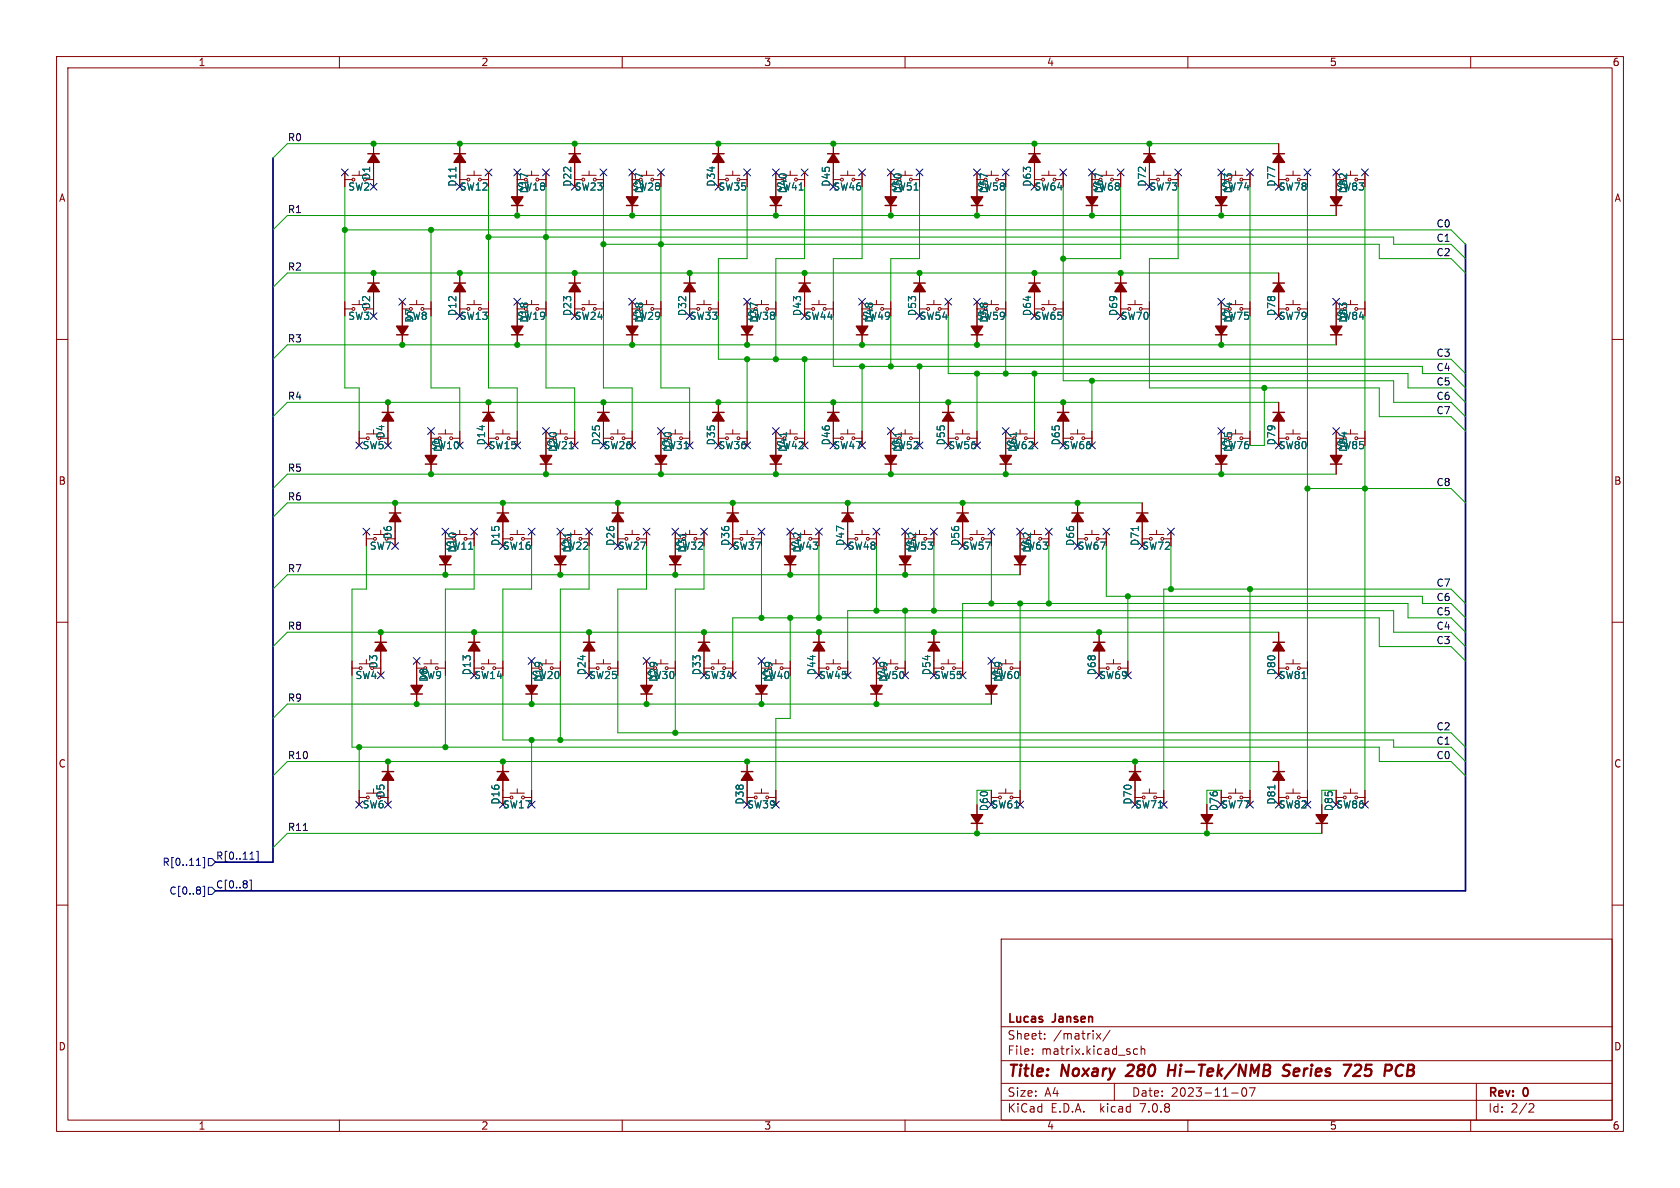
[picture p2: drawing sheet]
<svg xmlns="http://www.w3.org/2000/svg" width="297mm" height="210mm" viewBox="0 0 297 210" stroke-linecap="round" stroke-linejoin="round" font-family="sans-serif">
<defs><g id="words">
<g font-size="2.8" fill="#840000">
<text x="178" y="190.9">Title:</text>
<text x="187.7" y="190.9">Noxary</text>
<text x="200.1" y="190.9">280</text>
<text x="208.1" y="190.9">Hi-Tek/NMB</text>
<text x="229.3" y="190.9">Series</text>
<text x="240.8" y="190.9">725</text>
<text x="248.8" y="190.9">PCB</text>
</g>
<g font-size="2.1" fill="#840000">
<text x="178" y="184">Sheet:</text>
<text x="178" y="181.2">Lucas</text>
<text x="186.2" y="181.2">Jansen</text>
<text x="186.2" y="184">/matrix/</text>
<text x="178" y="186.7">File:</text>
<text x="184.1" y="186.7">matrix.kicad_sch</text>
<text x="178" y="196.9">KiCad</text>
<text x="178" y="194.1">Size:</text>
<text x="184.7" y="194.1">A4</text>
<text x="185.7" y="196.9">E.D.A.</text>
<text x="194.6" y="196.9">kicad</text>
<text x="200" y="194.1">Date:</text>
<text x="201.8" y="196.9">7.0.8</text>
<text x="207" y="194.1">2023-11-07</text>
<text x="263" y="194.3">Rev:</text>
<text x="263" y="196.9">Id:</text>
<text x="267.1" y="196.9">2/2</text>
<text x="269.4" y="194.3">0</text>
</g>
<g font-size="1.8" fill="#840000">
<text x="35" y="11.9">1</text>
<text x="85" y="11.9">2</text>
<text x="135" y="11.9">3</text>
<text x="185" y="11.9">4</text>
<text x="235" y="11.9">5</text>
<text x="285" y="11.9">6</text>
<text x="10.3" y="35.9">A</text>
<text x="101.2" y="33.1" transform="rotate(-90 101.2 33.1)">D22</text>
<text x="126.6" y="33.1" transform="rotate(-90 126.6 33.1)">D34</text>
<text x="202.8" y="33.1" transform="rotate(-90 202.8 33.1)">D72</text>
<text x="285.3" y="35.9">A</text>
<text x="80.9" y="56" transform="rotate(-90 80.9 56)">D12</text>
<text x="121.5" y="56" transform="rotate(-90 121.5 56)">D32</text>
<text x="182.5" y="56" transform="rotate(-90 182.5 56)">D64</text>
<text x="68.2" y="77.6" transform="rotate(-90 68.2 77.6)">D4</text>
<text x="106.3" y="78.8" transform="rotate(-90 106.3 78.8)">D25</text>
<text x="146.9" y="78.8" transform="rotate(-90 146.9 78.8)">D46</text>
<text x="167.2" y="78.8" transform="rotate(-90 167.2 78.8)">D55</text>
<text x="187.6" y="78.8" transform="rotate(-90 187.6 78.8)">D65</text>
<text x="225.7" y="78.8" transform="rotate(-90 225.7 78.8)">D79</text>
<text x="10.3" y="85.9">B</text>
<text x="285.3" y="85.9">B</text>
<text x="88.5" y="96.6" transform="rotate(-90 88.5 96.6)">D15</text>
<text x="108.8" y="96.6" transform="rotate(-90 108.8 96.6)">D26</text>
<text x="129.1" y="96.6" transform="rotate(-90 129.1 96.6)">D36</text>
<text x="144.4" y="119.5" transform="rotate(-90 144.4 119.5)">D44</text>
<text x="164.7" y="119.5" transform="rotate(-90 164.7 119.5)">D54</text>
<text x="193.9" y="119.5" transform="rotate(-90 193.9 119.5)">D68</text>
<text x="225.7" y="119.5" transform="rotate(-90 225.7 119.5)">D80</text>
<text x="10.3" y="135.9">C</text>
<text x="285.3" y="135.9">C</text>
<text x="131.7" y="142.3" transform="rotate(-90 131.7 142.3)">D38</text>
<text x="174.9" y="143.5" transform="rotate(-90 174.9 143.5)">D60</text>
<text x="200.3" y="142.3" transform="rotate(-90 200.3 142.3)">D70</text>
<text x="215.5" y="143.5" transform="rotate(-90 215.5 143.5)">D76</text>
<text x="225.7" y="142.3" transform="rotate(-90 225.7 142.3)">D81</text>
<text x="10.3" y="185.9">D</text>
<text x="285.3" y="185.9">D</text>
<text x="35" y="199.9">1</text>
<text x="85" y="199.9">2</text>
<text x="135" y="199.9">3</text>
<text x="185" y="199.9">4</text>
<text x="235" y="199.9">5</text>
<text x="285" y="199.9">6</text>
</g>
<g font-size="1.8" fill="#0f0f0f">
<text x="50.8" y="25.1">R0</text>
<text x="50.8" y="37.8">R1</text>
<text x="253.9" y="40.3">C0</text>
<text x="50.8" y="47.9">R2</text>
<text x="253.9" y="42.8">C1</text>
<text x="253.9" y="45.4">C2</text>
<text x="50.8" y="60.6">R3</text>
<text x="253.9" y="65.7">C4</text>
<text x="253.9" y="63.2">C3</text>
<text x="50.8" y="70.8">R4</text>
<text x="253.9" y="68.2">C5</text>
<text x="253.9" y="70.8">C6</text>
<text x="253.9" y="73.3">C7</text>
<text x="50.8" y="83.5">R5</text>
<text x="50.8" y="88.6">R6</text>
<text x="253.9" y="86">C8</text>
<text x="50.8" y="101.3">R7</text>
<text x="253.9" y="103.8">C7</text>
<text x="253.9" y="106.3">C6</text>
<text x="50.8" y="111.4">R8</text>
<text x="253.9" y="111.4">C4</text>
<text x="253.9" y="114">C3</text>
<text x="253.9" y="108.9">C5</text>
<text x="50.8" y="124.1">R9</text>
<text x="253.9" y="131.7">C1</text>
<text x="253.9" y="129.2">C2</text>
<text x="50.8" y="134.3">R10</text>
<text x="253.9" y="134.3">C0</text>
<text x="50.8" y="147">R11</text>
</g>
<g font-size="1.8" fill="#006464">
<text x="61.5" y="33.9">SW2</text>
<text x="65.6" y="31.9" transform="rotate(-90 65.6 31.9)">D1</text>
<text x="80.9" y="33.1" transform="rotate(-90 80.9 33.1)">D11</text>
<text x="81.2" y="33.9">SW12</text>
<text x="91.3" y="33.9">SW18</text>
<text x="93.6" y="34.3" transform="rotate(-90 93.6 34.3)">D17</text>
<text x="101.5" y="33.9">SW23</text>
<text x="111.7" y="33.9">SW28</text>
<text x="113.9" y="34.3" transform="rotate(-90 113.9 34.3)">D27</text>
<text x="126.9" y="33.9">SW35</text>
<text x="137.1" y="33.9">SW41</text>
<text x="139.3" y="34.3" transform="rotate(-90 139.3 34.3)">D40</text>
<text x="146.9" y="33.1" transform="rotate(-90 146.9 33.1)">D45</text>
<text x="147.2" y="33.9">SW46</text>
<text x="157.4" y="33.9">SW51</text>
<text x="159.6" y="34.3" transform="rotate(-90 159.6 34.3)">D50</text>
<text x="172.6" y="33.9">SW58</text>
<text x="174.9" y="34.3" transform="rotate(-90 174.9 34.3)">D57</text>
<text x="182.5" y="33.1" transform="rotate(-90 182.5 33.1)">D63</text>
<text x="182.8" y="33.9">SW64</text>
<text x="192.9" y="33.9">SW68</text>
<text x="195.2" y="34.3" transform="rotate(-90 195.2 34.3)">D67</text>
<text x="203.1" y="33.9">SW73</text>
<text x="215.8" y="33.9">SW74</text>
<text x="218" y="34.3" transform="rotate(-90 218 34.3)">D73</text>
<text x="225.7" y="33.1" transform="rotate(-90 225.7 33.1)">D77</text>
<text x="226" y="33.9">SW78</text>
<text x="236.1" y="33.9">SW83</text>
<text x="238.4" y="34.3" transform="rotate(-90 238.4 34.3)">D82</text>
<text x="61.5" y="56.7">SW3</text>
<text x="65.6" y="54.8" transform="rotate(-90 65.6 54.8)">D2</text>
<text x="71.6" y="56.7">SW8</text>
<text x="73.3" y="57.1" transform="rotate(-90 73.3 57.1)">D7</text>
<text x="81.2" y="56.7">SW13</text>
<text x="91.3" y="56.7">SW19</text>
<text x="93.6" y="57.1" transform="rotate(-90 93.6 57.1)">D18</text>
<text x="101.2" y="56" transform="rotate(-90 101.2 56)">D23</text>
<text x="101.5" y="56.7">SW24</text>
<text x="111.7" y="56.7">SW29</text>
<text x="113.9" y="57.1" transform="rotate(-90 113.9 57.1)">D28</text>
<text x="121.8" y="56.7">SW33</text>
<text x="132" y="56.7">SW38</text>
<text x="134.2" y="57.1" transform="rotate(-90 134.2 57.1)">D37</text>
<text x="141.8" y="56" transform="rotate(-90 141.8 56)">D43</text>
<text x="142.1" y="56.7">SW44</text>
<text x="152.3" y="56.7">SW49</text>
<text x="154.5" y="57.1" transform="rotate(-90 154.5 57.1)">D48</text>
<text x="162.2" y="56" transform="rotate(-90 162.2 56)">D53</text>
<text x="162.5" y="56.7">SW54</text>
<text x="172.6" y="56.7">SW59</text>
<text x="174.9" y="57.1" transform="rotate(-90 174.9 57.1)">D58</text>
<text x="182.8" y="56.7">SW65</text>
<text x="197.7" y="56" transform="rotate(-90 197.7 56)">D69</text>
<text x="198" y="56.7">SW70</text>
<text x="215.8" y="56.7">SW75</text>
<text x="218" y="57.1" transform="rotate(-90 218 57.1)">D74</text>
<text x="225.7" y="56" transform="rotate(-90 225.7 56)">D78</text>
<text x="226" y="56.7">SW79</text>
<text x="236.1" y="56.7">SW84</text>
<text x="238.4" y="57.1" transform="rotate(-90 238.4 57.1)">D83</text>
<text x="64" y="79.6">SW5</text>
<text x="76.1" y="79.6">SW10</text>
<text x="78.3" y="80" transform="rotate(-90 78.3 80)">D9</text>
<text x="86" y="78.8" transform="rotate(-90 86 78.8)">D14</text>
<text x="86.3" y="79.6">SW15</text>
<text x="96.4" y="79.6">SW21</text>
<text x="98.7" y="80" transform="rotate(-90 98.7 80)">D20</text>
<text x="106.6" y="79.6">SW26</text>
<text x="116.7" y="79.6">SW31</text>
<text x="119" y="80" transform="rotate(-90 119 80)">D30</text>
<text x="126.6" y="78.8" transform="rotate(-90 126.6 78.8)">D35</text>
<text x="126.9" y="79.6">SW36</text>
<text x="137.1" y="79.6">SW42</text>
<text x="139.3" y="80" transform="rotate(-90 139.3 80)">D41</text>
<text x="147.2" y="79.6">SW47</text>
<text x="157.4" y="79.6">SW52</text>
<text x="159.6" y="80" transform="rotate(-90 159.6 80)">D51</text>
<text x="167.5" y="79.6">SW56</text>
<text x="177.7" y="79.6">SW62</text>
<text x="179.9" y="80" transform="rotate(-90 179.9 80)">D61</text>
<text x="187.9" y="79.6">SW66</text>
<text x="215.8" y="79.6">SW76</text>
<text x="218" y="80" transform="rotate(-90 218 80)">D75</text>
<text x="226" y="79.6">SW80</text>
<text x="236.1" y="79.6">SW85</text>
<text x="238.4" y="80" transform="rotate(-90 238.4 80)">D84</text>
<text x="69.4" y="95.4" transform="rotate(-90 69.4 95.4)">D6</text>
<text x="65.3" y="97.4">SW7</text>
<text x="78.6" y="97.4">SW11</text>
<text x="80.9" y="97.8" transform="rotate(-90 80.9 97.8)">D10</text>
<text x="88.8" y="97.4">SW16</text>
<text x="99" y="97.4">SW22</text>
<text x="101.2" y="97.8" transform="rotate(-90 101.2 97.8)">D21</text>
<text x="109.1" y="97.4">SW27</text>
<text x="119.3" y="97.4">SW32</text>
<text x="121.5" y="97.8" transform="rotate(-90 121.5 97.8)">D31</text>
<text x="129.4" y="97.4">SW37</text>
<text x="139.6" y="97.4">SW43</text>
<text x="141.8" y="97.8" transform="rotate(-90 141.8 97.8)">D42</text>
<text x="149.5" y="96.6" transform="rotate(-90 149.5 96.6)">D47</text>
<text x="149.8" y="97.4">SW48</text>
<text x="159.9" y="97.4">SW53</text>
<text x="162.2" y="97.8" transform="rotate(-90 162.2 97.8)">D52</text>
<text x="169.8" y="96.6" transform="rotate(-90 169.8 96.6)">D56</text>
<text x="170.1" y="97.4">SW57</text>
<text x="180.2" y="97.4">SW63</text>
<text x="182.5" y="97.8" transform="rotate(-90 182.5 97.8)">D62</text>
<text x="190.1" y="96.6" transform="rotate(-90 190.1 96.6)">D66</text>
<text x="190.4" y="97.4">SW67</text>
<text x="201.5" y="96.6" transform="rotate(-90 201.5 96.6)">D71</text>
<text x="201.8" y="97.4">SW72</text>
<text x="66.9" y="118.3" transform="rotate(-90 66.9 118.3)">D3</text>
<text x="83.4" y="119.5" transform="rotate(-90 83.4 119.5)">D13</text>
<text x="103.7" y="119.5" transform="rotate(-90 103.7 119.5)">D24</text>
<text x="124.1" y="119.5" transform="rotate(-90 124.1 119.5)">D33</text>
<text x="62.7" y="120.2">SW4</text>
<text x="74.2" y="120.2">SW9</text>
<text x="75.8" y="120.6" transform="rotate(-90 75.8 120.6)">D8</text>
<text x="83.7" y="120.2">SW14</text>
<text x="93.9" y="120.2">SW20</text>
<text x="96.1" y="120.6" transform="rotate(-90 96.1 120.6)">D19</text>
<text x="104" y="120.2">SW25</text>
<text x="114.2" y="120.2">SW30</text>
<text x="116.4" y="120.6" transform="rotate(-90 116.4 120.6)">D29</text>
<text x="124.4" y="120.2">SW34</text>
<text x="134.5" y="120.2">SW40</text>
<text x="136.8" y="120.6" transform="rotate(-90 136.8 120.6)">D39</text>
<text x="144.7" y="120.2">SW45</text>
<text x="154.8" y="120.2">SW50</text>
<text x="157.1" y="120.6" transform="rotate(-90 157.1 120.6)">D49</text>
<text x="165" y="120.2">SW55</text>
<text x="175.2" y="120.2">SW60</text>
<text x="177.4" y="120.6" transform="rotate(-90 177.4 120.6)">D59</text>
<text x="194.2" y="120.2">SW69</text>
<text x="226" y="120.2">SW81</text>
<text x="64" y="143.1">SW6</text>
<text x="68.2" y="141.1" transform="rotate(-90 68.2 141.1)">D5</text>
<text x="88.5" y="142.3" transform="rotate(-90 88.5 142.3)">D16</text>
<text x="88.8" y="143.1">SW17</text>
<text x="132" y="143.1">SW39</text>
<text x="175.2" y="143.1">SW61</text>
<text x="200.6" y="143.1">SW71</text>
<text x="215.8" y="143.1">SW77</text>
<text x="226" y="143.1">SW82</text>
<text x="235.8" y="143.5" transform="rotate(-90 235.8 143.5)">D85</text>
<text x="236.1" y="143.1">SW86</text>
</g>
<g font-size="1.8" fill="#000084">
<text x="28.6" y="153.3">R[0..11]</text>
<text x="38.1" y="152.1">R[0..11]</text>
<text x="29.8" y="158.3">C[0..8]</text>
<text x="38.1" y="157.1">C[0..8]</text>
</g>
</g></defs>
<g fill="none" stroke="#840000" stroke-width=".18">
<path d="M10 10h277v190h-277zM12 12h273v186h-273zM60 10v2M110 10v2M160 10v2M210 10v2M260 10v2M61 31.8h1.2M61 30.5v2.5M62.2 31h2.6M63.5 30.2v.8M66 25.4v5.1"/>
<path d="M66 31.8v1.2M81.3 31.8h1.2M81.3 25.4v5.1M82.5 31h2.6M83.8 30.2v.8M85.1 31.8h1.3M86.4 30.5v2.5M91.4 31.8h1.3M91.4 30.5v7.6M92.7 31h2.5M94 30.2v.8M95.2 31.8h1.3"/>
<path d="M96.5 30.5v2.5M101.6 31.8h1.3M101.6 25.4v5.1M102.9 31h2.5M104.1 30.2v.8M105.4 31.8h1.3M106.7 30.5v2.5M111.8 31.8h1.2M111.8 30.5v7.6M113 31h2.6M114.3 30.2v.8M115.6 31.8h1.2"/>
<path d="M116.8 30.5v2.5M127 31.8h1.3M127 25.4v5.1M128.3 31h2.5M129.5 30.2v.8M130.8 31.8h1.3M132.1 30.5v2.5M137.2 31.8h1.2M137.2 30.5v7.6M138.4 31h2.6M139.7 30.2v.8M141 31.8h1.2"/>
<path d="M142.2 30.5v2.5M147.3 31.8h1.3M147.3 25.4v5.1M148.6 31h2.5M149.9 30.2v.8M151.1 31.8h1.3M152.4 30.5v2.5M157.5 31.8h1.2M157.5 30.5v7.6M158.7 31h2.6M160 30.2v.8M161.3 31.8h1.3"/>
<path d="M162.6 30.5v2.5M172.7 31.8h1.3M172.7 30.5v7.6M174 31h2.5M175.3 30.2v.8M176.5 31.8h1.3M177.8 30.5v2.5M182.9 31.8h1.2M182.9 25.4v5.1M184.1 31h2.6M185.4 30.2v.8M186.7 31.8h1.3"/>
<path d="M188 30.5v2.5M193 31.8h1.3M193 30.5v7.6M194.3 31h2.5M195.6 30.2v.8M196.8 31.8h1.3M198.1 30.5v2.5M203.2 31.8h1.3M203.2 25.4v5.1M204.5 31h2.5M205.7 30.2v.8M207 31.8h1.3"/>
<path d="M208.3 30.5v2.5M215.9 31.8h1.3M215.9 30.5v7.6M217.2 31h2.5M218.4 30.2v.8M219.7 31.8h1.3M221 30.5v2.5M226.1 31.8h1.2M226.1 25.4v5.1M227.3 31h2.6M228.6 30.2v.8M229.9 31.8h1.2"/>
<path d="M231.1 30.5v2.5M236.2 31.8h1.3M236.2 30.5v7.6M237.5 31h2.5M238.8 30.2v.8M240 31.8h1.3M241.3 30.5v2.5M10 60h2M61 54.6h1.2M61 53.3v2.6M62.2 53.8h2.6M63.5 53.1v.7"/>
<path d="M66 48.3v5M66 54.6v1.3M71.1 54.6h1.3M71.1 53.3v7.7M72.4 53.8h2.5M73.7 53.1v.7M74.9 54.6h1.3M76.2 53.3v2.6M81.3 54.6h1.2M81.3 48.3v5M82.5 53.8h2.6M83.8 53.1v.7"/>
<path d="M85.1 54.6h1.3M86.4 53.3v2.6M91.4 54.6h1.3M91.4 53.3v7.7M92.7 53.8h2.5M94 53.1v.7M95.2 54.6h1.3M96.5 53.3v2.6M101.6 54.6h1.3M101.6 48.3v5M102.9 53.8h2.5M104.1 53.1v.7"/>
<path d="M105.4 54.6h1.3M106.7 53.3v2.6M111.8 54.6h1.2M111.8 53.3v7.7M113 53.8h2.6M114.3 53.1v.7M115.6 54.6h1.2M116.8 53.3v2.6M121.9 54.6h1.3M121.9 48.3v5M123.2 53.8h2.5M124.5 53.1v.7"/>
<path d="M125.7 54.6h1.3M127 53.3v2.6M132.1 54.6h1.2M132.1 53.3v7.7M133.3 53.8h2.6M134.6 53.1v.7M135.9 54.6h1.3M137.2 53.3v2.6M142.2 54.6h1.3M142.2 48.3v5M143.5 53.8h2.5M144.8 53.1v.7"/>
<path d="M146 54.6h1.3M147.3 53.3v2.6M152.4 54.6h1.3M152.4 53.3v7.7M153.7 53.8h2.5M154.9 53.1v.7M156.2 54.6h1.3M157.5 53.3v2.6M162.6 48.3v5M162.6 54.6h1.2M163.8 53.8h2.6M165.1 53.1v.7"/>
<path d="M166.4 54.6h1.2M167.6 53.3v2.6M172.7 54.6h1.3M172.7 53.3v7.7M174 53.8h2.5M175.3 53.1v.7M176.5 54.6h1.3M177.8 53.3v2.6M182.9 54.6h1.2M182.9 48.3v5M184.1 53.8h2.6M185.4 53.1v.7"/>
<path d="M186.7 54.6h1.3M188 53.3v2.6M198.1 54.6h1.3M198.1 48.3v5M199.4 53.8h2.5M200.7 53.1v.7M201.9 54.6h1.3M203.2 53.3v2.6M215.9 54.6h1.3M215.9 53.3v7.7M217.2 53.8h2.5M218.4 53.1v.7"/>
<path d="M219.7 54.6h1.3M221 53.3v2.6M226.1 54.6h1.2M226.1 48.3v5M227.3 53.8h2.6M228.6 53.1v.7M229.9 54.6h1.2M231.1 53.3v2.6M236.2 54.6h1.3M236.2 53.3v7.7M237.5 53.8h2.5M238.8 53.1v.7"/>
<path d="M240 54.6h1.3M241.3 53.3v2.6M285 60h2M63.5 77.5h1.3M63.5 76.2v2.5M64.8 76.7h2.5M66 75.9v.8M68.6 71.1v5.1M68.6 77.5v1.2M76.2 77.5h1.3M76.2 76.2v7.6M77.5 76.7h2.5"/>
<path d="M78.7 75.9v.8M80 77.5h1.3M81.3 76.2v2.5M86.4 77.5h1.2M86.4 71.1v5.1M87.6 76.7h2.6M88.9 75.9v.8M90.2 77.5h1.2M91.4 76.2v2.5M96.5 77.5h1.3M96.5 76.2v7.6M97.8 76.7h2.5"/>
<path d="M99.1 75.9v.8M100.3 77.5h1.3M101.6 76.2v2.5M106.7 77.5h1.2M106.7 71.1v5.1M107.9 76.7h2.6M109.2 75.9v.8M110.5 77.5h1.3M111.8 76.2v2.5M116.8 76.2v7.6M116.8 77.5h1.3M118.1 76.7h2.5"/>
<path d="M119.4 75.9v.8M120.6 77.5h1.3M121.9 76.2v2.5M127 77.5h1.3M127 71.1v5.1M128.3 76.7h2.5M129.5 75.9v.8M130.8 77.5h1.3M132.1 76.2v2.5M137.2 77.5h1.2M137.2 76.2v7.6M138.4 76.7h2.6"/>
<path d="M139.7 75.9v.8M141 77.5h1.2M142.2 76.2v2.5M147.3 77.5h1.3M147.3 71.1v5.1M148.6 76.7h2.5M149.9 75.9v.8M151.1 77.5h1.3M152.4 76.2v2.5M157.5 77.5h1.2M157.5 76.2v7.6M158.7 76.7h2.6"/>
<path d="M160 75.9v.8M161.3 77.5h1.3M162.6 76.2v2.5M167.6 77.5h1.3M167.6 71.1v5.1M168.9 76.7h2.5M170.2 75.9v.8M171.4 77.5h1.3M172.7 76.2v2.5M177.8 77.5h1.3M177.8 76.2v7.6M179.1 76.7h2.5"/>
<path d="M180.3 75.9v.8M181.6 77.5h1.3M182.9 76.2v2.5M188 77.5h1.2M188 71.1v5.1M189.2 76.7h2.6M190.5 75.9v.8M191.8 77.5h1.2M193 76.2v2.5M215.9 76.2v7.6M215.9 77.5h1.3M217.2 76.7h2.5"/>
<path d="M218.4 75.9v.8M219.7 77.5h1.3M221 76.2v2.5M226.1 77.5h1.2M226.1 71.1v5.1M227.3 76.7h2.6M228.6 75.9v.8M229.9 77.5h1.2M231.1 76.2v2.5M236.2 77.5h1.3M236.2 76.2v7.6M237.5 76.7h2.5"/>
<path d="M238.8 75.9v.8M240 77.5h1.3M241.3 76.2v2.5M64.8 95.3h1.2M64.8 94v2.5M66 94.5h2.6M67.3 93.7v.8M69.8 88.9v5.1M69.8 95.3v1.2M78.7 95.3h1.3M78.7 94v7.6M80 94.5h2.5"/>
<path d="M81.3 93.7v.8M82.5 95.3h1.3M83.8 94v2.5M88.9 95.3h1.3M88.9 88.9v5.1M90.2 94.5h2.5M91.4 93.7v.8M92.7 95.3h1.3M94 94v2.5M99.1 95.3h1.2M99.1 94v7.6M100.3 94.5h2.6"/>
<path d="M101.6 93.7v.8M102.9 95.3h1.2M104.1 94v2.5M109.2 88.9v5.1M109.2 95.3h1.3M110.5 94.5h2.5M111.8 93.7v.8M113 95.3h1.3M114.3 94v2.5M119.4 94v7.6M119.4 95.3h1.2M120.6 94.5h2.6"/>
<path d="M121.9 93.7v.8M123.2 95.3h1.3M124.5 94v2.5M129.5 95.3h1.3M129.5 88.9v5.1M130.8 94.5h2.5M132.1 93.7v.8M133.3 95.3h1.3M134.6 94v2.5M139.7 95.3h1.3M139.7 94v7.6M141 94.5h2.5"/>
<path d="M142.2 93.7v.8M143.5 95.3h1.3M144.8 94v2.5M149.9 88.9v5.1M149.9 95.3h1.2M151.1 94.5h2.6M152.4 93.7v.8M153.7 95.3h1.2M154.9 94v2.5M160 94v7.6M160 95.3h1.3M161.3 94.5h2.5"/>
<path d="M162.6 93.7v.8M163.8 95.3h1.3M165.1 94v2.5M170.2 95.3h1.2M170.2 88.9v5.1M171.4 94.5h2.6M172.7 93.7v.8M174 95.3h1.3M175.3 94v2.5M180.3 95.3h1.3M180.3 94v7.6M181.6 94.5h2.5"/>
<path d="M182.9 93.7v.8M184.1 95.3h1.3M185.4 94v2.5M190.5 95.3h1.3M190.5 88.9v5.1M191.8 94.5h2.5M193 93.7v.8M194.3 95.3h1.3M195.6 94v2.5M201.9 95.3h1.3M201.9 88.9v5.1M203.2 94.5h2.5"/>
<path d="M204.5 93.7v.8M205.7 95.3h1.3M207 94v2.5M10 110h2M62.2 118.1h1.3M62.2 116.8v2.6M63.5 117.3h2.5M64.8 116.6v.7M67.3 111.8v5M67.3 118.1v1.3M73.7 116.8v7.7M73.7 118.1h1.2"/>
<path d="M74.9 117.3h2.6M76.2 116.6v.7M77.5 118.1h1.2M78.7 116.8v2.6M83.8 118.1h1.3M83.8 111.8v5M85.1 117.3h2.5M86.4 116.6v.7M87.6 118.1h1.3M88.9 116.8v2.6M94 116.8v7.7M94 118.1h1.2"/>
<path d="M95.2 117.3h2.6M96.5 116.6v.7M97.8 118.1h1.3M99.1 116.8v2.6M104.1 111.8v5M104.1 118.1h1.3M105.4 117.3h2.5M106.7 116.6v.7M107.9 118.1h1.3M109.2 116.8v2.6M114.3 118.1h1.3M114.3 116.8v7.7"/>
<path d="M115.6 117.3h2.5M116.8 116.6v.7M118.1 118.1h1.3M119.4 116.8v2.6M124.5 118.1h1.2M124.5 111.8v5M125.7 117.3h2.6M127 116.6v.7M128.3 118.1h1.2M129.5 116.8v2.6M134.6 118.1h1.3M134.6 116.8v7.7"/>
<path d="M135.9 117.3h2.5M137.2 116.6v.7M138.4 118.1h1.3M139.7 116.8v2.6M144.8 118.1h1.2M144.8 111.8v5M146 117.3h2.6M147.3 116.6v.7M148.6 118.1h1.3M149.9 116.8v2.6M154.9 118.1h1.3M154.9 116.8v7.7"/>
<path d="M156.2 117.3h2.5M157.5 116.6v.7M158.7 118.1h1.3M160 116.8v2.6M165.1 118.1h1.3M165.1 111.8v5M166.4 117.3h2.5M167.6 116.6v.7M168.9 118.1h1.3M170.2 116.8v2.6M175.3 118.1h1.2M175.3 116.8v7.7"/>
<path d="M176.5 117.3h2.6M177.8 116.6v.7M179.1 118.1h1.2M180.3 116.8v2.6M194.3 118.1h1.3M194.3 111.8v5M195.6 117.3h2.5M196.8 116.6v.7M198.1 118.1h1.3M199.4 116.8v2.6M226.1 118.1h1.2M226.1 111.8v5"/>
<path d="M227.3 117.3h2.6M228.6 116.6v.7M229.9 118.1h1.2M231.1 116.8v2.6M285 110h2M63.5 139.7v2.5M66 139.4v.8M68.6 134.6v5.1M88.9 134.6v5.1M91.4 139.4v.8M94 139.7v2.5M132.1 134.6v5.1"/>
<path d="M134.6 139.4v.8M137.2 139.7v2.5M175.3 139.7v1.3h1.2M177.8 139.4v.8M180.3 139.7v2.5M200.7 134.6v5.1M203.2 139.4v.8M205.7 139.7v2.5M215.9 139.7v1.3h1.3M218.4 139.4v.8M221 139.7v2.5M226.1 134.6v5.1"/>
<path d="M228.6 139.4v.8M231.1 139.7v2.5M236.2 139.7v1.3h1.3M238.8 139.4v.8M241.3 139.7v2.5M10 160h2M63.5 141h1.3M64.8 140.2h2.5M68.6 141v1.2M88.9 141h1.3M90.2 140.2h2.5M92.7 141h1.3"/>
<path d="M132.1 141h1.2M133.3 140.2h2.6M135.9 141h1.3M172.7 142.2v5.1M176.5 140.2h2.6M179.1 141h1.2M200.7 141h1.2M201.9 140.2h2.6M204.5 141h1.2M213.4 142.2v5.1M217.2 140.2h2.5M219.7 141h1.3"/>
<path d="M226.1 141h1.2M227.3 140.2h2.6M229.9 141h1.2M233.7 142.2v5.1M237.5 140.2h2.5M240 141h1.3M285 160h2M177 166h108v32h-108zM60 198v2M110 198v2M160 198v2M177 194.5h108"/>
<path d="M177 191.5h108M177 187.5h108M177 181.5h108M182.5 186.3v.1M182.5 185.5v.1M184.7 183.6v.1M184.7 182.8v.1M193.8 182.7l.8 1M194.6 182.7l-.8 1M196.2 182.1l-1.2 2M197 191.5v3M201.1 185.5l-.4-.1-.3 .3v.4l.1 .2h.6"/>
<path d="M201.7 185.5l.3-.1 .3 .1 .1 .9M201.7 184.9v1.5M210 198v2M217.7 193.2h1.2M219.7 192.4l.2-.1a.81 .81 0 0 1 .6 .6 .81 .81 0 0 1-.3 .8l-.2 .1a.81 .81 0 0 1-.3-1.4zM220.9 192.3h1l-.7 1.5M260 198v2M261 191.5v6.5M270.5 195.1l.5 .1 .2 .3-1 1.1h1"/>
<circle cx="62.5" cy="31.7" r=".25"/>
<circle cx="82.8" cy="31.7" r=".25"/>
<circle cx="84.8" cy="31.7" r=".25"/>
<circle cx="95" cy="31.7" r=".25"/>
<circle cx="103.1" cy="31.7" r=".25"/>
<circle cx="105.2" cy="31.7" r=".25"/>
<circle cx="115.3" cy="31.7" r=".25"/>
<circle cx="128.5" cy="31.7" r=".25"/>
<circle cx="130.6" cy="31.7" r=".25"/>
<circle cx="140.7" cy="31.7" r=".25"/>
<circle cx="148.8" cy="31.7" r=".25"/>
<circle cx="150.9" cy="31.7" r=".25"/>
<circle cx="161" cy="31.7" r=".25"/>
<circle cx="176.3" cy="31.7" r=".25"/>
<circle cx="184.4" cy="31.7" r=".25"/>
<circle cx="186.4" cy="31.7" r=".25"/>
<circle cx="196.6" cy="31.7" r=".25"/>
<circle cx="204.7" cy="31.7" r=".25"/>
<circle cx="206.8" cy="31.7" r=".25"/>
<circle cx="219.5" cy="31.7" r=".25"/>
<circle cx="227.6" cy="31.7" r=".25"/>
<circle cx="229.6" cy="31.7" r=".25"/>
<circle cx="239.8" cy="31.7" r=".25"/>
<circle cx="62.5" cy="54.6" r=".25"/>
<circle cx="74.7" cy="54.6" r=".25"/>
<circle cx="82.8" cy="54.6" r=".25"/>
<circle cx="84.8" cy="54.6" r=".25"/>
<circle cx="95" cy="54.6" r=".25"/>
<circle cx="103.1" cy="54.6" r=".25"/>
<circle cx="105.2" cy="54.6" r=".25"/>
<circle cx="115.3" cy="54.6" r=".25"/>
<circle cx="123.4" cy="54.6" r=".25"/>
<circle cx="125.5" cy="54.6" r=".25"/>
<circle cx="135.6" cy="54.6" r=".25"/>
<circle cx="143.8" cy="54.6" r=".25"/>
<circle cx="145.8" cy="54.6" r=".25"/>
<circle cx="156" cy="54.6" r=".25"/>
<circle cx="164.1" cy="54.6" r=".25"/>
<circle cx="166.1" cy="54.6" r=".25"/>
<circle cx="176.3" cy="54.6" r=".25"/>
<circle cx="184.4" cy="54.6" r=".25"/>
<circle cx="186.4" cy="54.6" r=".25"/>
<circle cx="199.6" cy="54.6" r=".25"/>
<circle cx="201.7" cy="54.6" r=".25"/>
<circle cx="219.5" cy="54.6" r=".25"/>
<circle cx="227.6" cy="54.6" r=".25"/>
<circle cx="229.6" cy="54.6" r=".25"/>
<circle cx="239.8" cy="54.6" r=".25"/>
<circle cx="65" cy="77.5" r=".25"/>
<circle cx="79.8" cy="77.5" r=".25"/>
<circle cx="87.9" cy="77.5" r=".25"/>
<circle cx="89.9" cy="77.5" r=".25"/>
<circle cx="100.1" cy="77.5" r=".25"/>
<circle cx="108.2" cy="77.5" r=".25"/>
<circle cx="110.2" cy="77.5" r=".25"/>
<circle cx="120.4" cy="77.5" r=".25"/>
<circle cx="128.5" cy="77.5" r=".25"/>
<circle cx="130.6" cy="77.5" r=".25"/>
<circle cx="140.7" cy="77.5" r=".25"/>
<circle cx="148.8" cy="77.5" r=".25"/>
<circle cx="150.9" cy="77.5" r=".25"/>
<circle cx="161" cy="77.5" r=".25"/>
<circle cx="169.2" cy="77.5" r=".25"/>
<circle cx="171.2" cy="77.5" r=".25"/>
<circle cx="181.4" cy="77.5" r=".25"/>
<circle cx="189.5" cy="77.5" r=".25"/>
<circle cx="191.5" cy="77.5" r=".25"/>
<circle cx="219.5" cy="77.5" r=".25"/>
<circle cx="227.6" cy="77.5" r=".25"/>
<circle cx="229.6" cy="77.5" r=".25"/>
<circle cx="239.8" cy="77.5" r=".25"/>
<circle cx="66.3" cy="95.2" r=".25"/>
<circle cx="82.3" cy="95.2" r=".25"/>
<circle cx="90.4" cy="95.2" r=".25"/>
<circle cx="92.5" cy="95.2" r=".25"/>
<circle cx="102.6" cy="95.2" r=".25"/>
<circle cx="110.7" cy="95.2" r=".25"/>
<circle cx="112.8" cy="95.2" r=".25"/>
<circle cx="122.9" cy="95.2" r=".25"/>
<circle cx="131.1" cy="95.2" r=".25"/>
<circle cx="133.1" cy="95.2" r=".25"/>
<circle cx="143.3" cy="95.2" r=".25"/>
<circle cx="151.4" cy="95.2" r=".25"/>
<circle cx="153.4" cy="95.2" r=".25"/>
<circle cx="163.6" cy="95.2" r=".25"/>
<circle cx="171.7" cy="95.2" r=".25"/>
<circle cx="173.7" cy="95.2" r=".25"/>
<circle cx="183.9" cy="95.2" r=".25"/>
<circle cx="192" cy="95.2" r=".25"/>
<circle cx="194.1" cy="95.2" r=".25"/>
<circle cx="203.5" cy="95.2" r=".25"/>
<circle cx="205.5" cy="95.2" r=".25"/>
<circle cx="63.8" cy="118.1" r=".25"/>
<circle cx="77.2" cy="118.1" r=".25"/>
<circle cx="85.3" cy="118.1" r=".25"/>
<circle cx="87.4" cy="118.1" r=".25"/>
<circle cx="97.5" cy="118.1" r=".25"/>
<circle cx="105.7" cy="118.1" r=".25"/>
<circle cx="107.7" cy="118.1" r=".25"/>
<circle cx="117.9" cy="118.1" r=".25"/>
<circle cx="126" cy="118.1" r=".25"/>
<circle cx="128" cy="118.1" r=".25"/>
<circle cx="138.2" cy="118.1" r=".25"/>
<circle cx="146.3" cy="118.1" r=".25"/>
<circle cx="148.3" cy="118.1" r=".25"/>
<circle cx="158.5" cy="118.1" r=".25"/>
<circle cx="166.6" cy="118.1" r=".25"/>
<circle cx="168.7" cy="118.1" r=".25"/>
<circle cx="178.8" cy="118.1" r=".25"/>
<circle cx="195.8" cy="118.1" r=".25"/>
<circle cx="197.9" cy="118.1" r=".25"/>
<circle cx="227.6" cy="118.1" r=".25"/>
<circle cx="229.6" cy="118.1" r=".25"/>
<circle cx="65" cy="141" r=".25"/>
<circle cx="90.4" cy="141" r=".25"/>
<circle cx="92.5" cy="141" r=".25"/>
<circle cx="133.6" cy="141" r=".25"/>
<circle cx="135.6" cy="141" r=".25"/>
<circle cx="176.8" cy="141" r=".25"/>
<circle cx="178.8" cy="141" r=".25"/>
<circle cx="202.2" cy="141" r=".25"/>
<circle cx="204.2" cy="141" r=".25"/>
<circle cx="217.4" cy="141" r=".25"/>
<circle cx="219.5" cy="141" r=".25"/>
<circle cx="227.6" cy="141" r=".25"/>
<circle cx="229.6" cy="141" r=".25"/>
<circle cx="237.7" cy="141" r=".25"/>
<circle cx="239.8" cy="141" r=".25"/>
</g>
<path d="M200.3 189.1l-1.3 1.1h1.3M206.6 189.2h1.1M206.7 188.2l-.3 2M228.1 188.3a.85 .85 0 0 0-1 .1 .45 .45 0 0 0 .1 .8l.4 .1a.49 .49 0 0 1 .3 .5 .49 .49 0 0 1-.4 .4l-.8-.1M237.6 188.2h1.3l-1.1 2M240.3 188.2h-.5l-.3 .2M240.5 189.1l-1.3 1.1h1.2M248.1 188.4a.88 .88 0 0 0-1 0 .88 .88 0 0 0-.4 1 .69 .69 0 0 0 .4 .7 .69 .69 0 0 0 .8-.1" fill="none" stroke="#840000" stroke-width=".4"/>
<g fill="none" stroke="#840000" stroke-width=".25">
<path d="M65 27.2h2.1M80.3 27.2h2M90.4 36.3h2.1M100.6 27.2h2M110.7 36.3h2.1M126 27.2h2M136.1 36.3h2.1M146.3 27.2h2M156.5 36.3h2M171.7 36.3h2M181.9 27.2h2M192 36.3h2.1"/>
<path d="M202.2 27.2h2M214.9 36.3h2M225 27.2h2.1M235.2 36.3h2M65 50h2.1M70.1 59.2h2M80.3 50h2M90.4 59.2h2.1M100.6 50h2M110.7 59.2h2.1M120.9 50h2M131.1 59.2h2"/>
<path d="M141.2 50h2.1M151.4 59.2h2M161.5 50h2.1M171.7 59.2h2M181.9 50h2M197.1 50h2M214.9 59.2h2M225 50h2.1M235.2 59.2h2M67.6 72.9h2M85.3 72.9h2.1M105.7 72.9h2"/>
<path d="M126 72.9h2M146.3 72.9h2M166.6 72.9h2.1M186.9 72.9h2.1M225 72.9h2.1M68.8 90.7h2.1M75.2 82h2M77.7 99.8h2.1M87.9 90.7h2M95.5 82h2M98 99.8h2.1M108.2 90.7h2"/>
<path d="M115.8 82h2.1M118.4 99.8h2M128.5 90.7h2.1M136.1 82h2.1M138.7 99.8h2M148.8 90.7h2.1M156.5 82h2M159 99.8h2M169.2 90.7h2M176.8 82h2M179.3 99.8h2.1M189.5 90.7h2"/>
<path d="M200.9 90.7h2M214.9 82h2M235.2 82h2M66.3 113.5h2M82.8 113.5h2M103.1 113.5h2.1M123.4 113.5h2.1M143.8 113.5h2M164.1 113.5h2M193.3 113.5h2M225 113.5h2.1M67.6 136.4h2"/>
<path d="M72.6 122.7h2.1M87.9 136.4h2M93 122.7h2M113.3 122.7h2M131.1 136.4h2M133.6 122.7h2M153.9 122.7h2.1M174.2 122.7h2.1M199.6 136.4h2.1M225 136.4h2.1M171.7 145.5h2M212.3 145.5h2.1"/>
<path d="M232.7 145.5h2"/>
</g>
<g fill="#840000" stroke="#840000" stroke-width=".25">
<path d="M104.1 113.5l1.1 1.6h-2.1z"/>
<path d="M162.6 50l1 1.6h-2.1z"/>
<path d="M115.8 80.5h2.1l-1.1 1.5z"/>
<path d="M72.6 121.2h2.1l-1 1.5z"/>
<path d="M90.4 34.8h2.1l-1.1 1.5z"/>
<path d="M101.6 27.2l1 1.5h-2z"/>
<path d="M90.4 57.7h2.1l-1.1 1.5z"/>
<path d="M101.6 50l1 1.6h-2z"/>
<path d="M214.9 57.7h2l-1 1.5z"/>
<path d="M226.1 50l1 1.6h-2.1z"/>
<path d="M156.5 80.5h2l-1 1.5z"/>
<path d="M182.9 27.2l1 1.5h-2z"/>
<path d="M67.3 113.5l1 1.6h-2z"/>
<path d="M214.9 34.8h2l-1 1.5z"/>
<path d="M226.1 27.2l1 1.5h-2.1z"/>
<path d="M124.5 113.5l1 1.6h-2.1z"/>
<path d="M188 72.9l1 1.5h-2.1z"/>
<path d="M138.7 98.3h2l-1 1.5z"/>
<path d="M147.3 27.2l1 1.5h-2z"/>
<path d="M136.1 80.5h2.1l-1 1.5z"/>
<path d="M171.7 34.8h2l-1 1.5z"/>
<path d="M127 72.9l1 1.5h-2z"/>
<path d="M174.2 121.2h2.1l-1 1.5z"/>
<path d="M203.2 27.2l1 1.5h-2z"/>
<path d="M156.5 34.8h2l-1 1.5z"/>
<path d="M129.5 90.7l1.1 1.5h-2.1z"/>
<path d="M198.1 50l1 1.6h-2z"/>
<path d="M159 98.3h2l-1 1.5z"/>
<path d="M170.2 90.7l1 1.5h-2z"/>
<path d="M149.9 90.7l1 1.5h-2.1z"/>
<path d="M81.3 27.2l1 1.5h-2z"/>
<path d="M66 50l1.1 1.6h-2.1z"/>
<path d="M70.1 57.7h2l-1 1.5z"/>
<path d="M81.3 50l1 1.6h-2z"/>
<path d="M171.7 144h2l-1 1.5z"/>
<path d="M165.1 113.5l1 1.6h-2z"/>
<path d="M75.2 80.5h2l-1 1.5z"/>
<path d="M93 121.2h2l-1 1.5z"/>
<path d="M86.4 72.9l1 1.5h-2.1z"/>
<path d="M69.8 90.7l1.1 1.5h-2.1z"/>
<path d="M226.1 72.9l1 1.5h-2.1z"/>
<path d="M77.7 98.3h2.1l-1.1 1.5z"/>
<path d="M192 34.8h2.1l-1.1 1.5z"/>
<path d="M194.3 113.5l1 1.6h-2z"/>
<path d="M68.6 72.9l1 1.5h-2z"/>
<path d="M151.4 57.7h2l-1 1.5z"/>
<path d="M235.2 57.7h2l-1 1.5z"/>
<path d="M235.2 34.8h2l-1 1.5z"/>
<path d="M68.6 136.4l1 1.5h-2z"/>
<path d="M88.9 136.4l1 1.5h-2z"/>
<path d="M131.1 57.7h2l-1 1.5z"/>
<path d="M147.3 72.9l1 1.5h-2z"/>
<path d="M110.7 57.7h2.1l-1 1.5z"/>
<path d="M142.2 50l1.1 1.6h-2.1z"/>
<path d="M121.9 50l1 1.6h-2z"/>
<path d="M113.3 121.2h2l-1 1.5z"/>
<path d="M83.8 113.5l1 1.6h-2z"/>
<path d="M167.6 72.9l1.1 1.5h-2.1z"/>
<path d="M171.7 57.7h2l-1 1.5z"/>
<path d="M153.9 121.2h2.1l-1.1 1.5z"/>
<path d="M144.8 113.5l1 1.6h-2z"/>
<path d="M66 27.2l1.1 1.5h-2.1z"/>
<path d="M182.9 50l1 1.6h-2z"/>
<path d="M133.6 121.2h2l-1 1.5z"/>
<path d="M132.1 136.4l1 1.5h-2z"/>
<path d="M176.8 80.5h2l-1 1.5z"/>
<path d="M214.9 80.5h2l-1 1.5z"/>
<path d="M235.2 80.5h2l-1 1.5z"/>
<path d="M226.1 113.5l1 1.6h-2.1z"/>
<path d="M200.7 136.4l1 1.5h-2.1z"/>
<path d="M212.3 144h2.1l-1 1.5z"/>
<path d="M179.3 98.3h2.1l-1.1 1.5z"/>
<path d="M201.9 90.7l1 1.5h-2z"/>
<path d="M190.5 90.7l1 1.5h-2z"/>
<path d="M226.1 136.4l1 1.5h-2.1z"/>
<path d="M232.7 144h2l-1 1.5z"/>
<path d="M110.7 34.8h2.1l-1 1.5z"/>
<path d="M136.1 34.8h2.1l-1 1.5z"/>
<path d="M127 27.2l1 1.5h-2z"/>
<path d="M88.9 90.7l1 1.5h-2z"/>
<path d="M95.5 80.5h2l-1 1.5z"/>
<path d="M106.7 72.9l1 1.5h-2z"/>
<path d="M98 98.3h2.1l-1 1.5z"/>
<path d="M109.2 90.7l1 1.5h-2z"/>
<path d="M118.4 98.3h2l-1 1.5z"/>
</g>
<path d="M80.6 29.6v.7M139 76.5v.7M159.3 76.5v.7M179.6 76.5v.7M100.9 94.2v.8M121.2 94.2v.8M201.2 93.1v.7M225.4 138.8v.7" fill="none" stroke="#006464" stroke-width=".18"/>
<g fill="none" stroke="#000084" stroke-width=".18">
<path d="M60.4 29.9l1.2 1.2M61.6 29.9l-1.2 1.2M65.4 32.4l1.2 1.2M66.6 32.4l-1.2 1.2M85.8 29.9l1.2 1.2M87 29.9l-1.2 1.2M90.8 29.9l1.2 1.2M92 29.9l-1.2 1.2M95.9 29.9l1.2 1.2M97.1 29.9l-1.2 1.2M106.1 29.9l1.2 1.2M107.3 29.9l-1.2 1.2"/>
<path d="M111.2 29.9l1.2 1.2M112.4 29.9l-1.2 1.2M116.2 29.9l1.2 1.2M117.4 29.9l-1.2 1.2M131.5 29.9l1.2 1.2M132.7 29.9l-1.2 1.2M136.6 29.9l1.2 1.2M137.8 29.9l-1.2 1.2M141.6 29.9l1.2 1.2M142.8 29.9l-1.2 1.2M151.8 29.9l1.2 1.2M153 29.9l-1.2 1.2"/>
<path d="M156.9 29.9l1.2 1.2M158.1 29.9l-1.2 1.2M162 29.9l1.2 1.2M163.2 29.9l-1.2 1.2M172.1 29.9l1.2 1.2M173.3 29.9l-1.2 1.2M177.2 29.9l1.2 1.2M178.4 29.9l-1.2 1.2M187.4 29.9l1.2 1.2M188.6 29.9l-1.2 1.2M192.4 29.9l1.2 1.2M193.6 29.9l-1.2 1.2"/>
<path d="M197.5 29.9l1.2 1.2M198.7 29.9l-1.2 1.2M207.7 29.9l1.2 1.2M208.9 29.9l-1.2 1.2M215.3 29.9l1.2 1.2M216.5 29.9l-1.2 1.2M220.4 29.9l1.2 1.2M221.6 29.9l-1.2 1.2M230.5 29.9l1.2 1.2M231.7 29.9l-1.2 1.2M235.6 29.9l1.2 1.2M236.8 29.9l-1.2 1.2"/>
<path d="M240.7 29.9l1.2 1.2M241.9 29.9l-1.2 1.2M65.4 55.3l1.2 1.2M66.6 55.3l-1.2 1.2M70.5 52.7l1.2 1.2M71.7 52.7l-1.2 1.2M90.8 52.7l1.2 1.2M92 52.7l-1.2 1.2M111.2 52.7l1.2 1.2M112.4 52.7l-1.2 1.2M131.5 52.7l1.2 1.2M132.7 52.7l-1.2 1.2"/>
<path d="M151.8 52.7l1.2 1.2M153 52.7l-1.2 1.2M167 52.7l1.2 1.2M168.2 52.7l-1.2 1.2M172.1 52.7l1.2 1.2M173.3 52.7l-1.2 1.2M215.3 52.7l1.2 1.2M216.5 52.7l-1.2 1.2M235.6 52.7l1.2 1.2M236.8 52.7l-1.2 1.2M62.9 78.1l1.2 1.2M64.1 78.1l-1.2 1.2"/>
<path d="M68 78.1l1.2 1.2M69.2 78.1l-1.2 1.2M75.6 75.6l1.2 1.2M76.8 75.6l-1.2 1.2M80.7 78.1l1.2 1.2M81.9 78.1l-1.2 1.2M90.8 78.1l1.2 1.2M92 78.1l-1.2 1.2M95.9 75.6l1.2 1.2M97.1 75.6l-1.2 1.2M101 78.1l1.2 1.2M102.2 78.1l-1.2 1.2"/>
<path d="M111.2 78.1l1.2 1.2M112.4 78.1l-1.2 1.2M116.2 75.6l1.2 1.2M117.4 75.6l-1.2 1.2M121.3 78.1l1.2 1.2M122.5 78.1l-1.2 1.2M131.5 78.1l1.2 1.2M132.7 78.1l-1.2 1.2M136.6 75.6l1.2 1.2M137.8 75.6l-1.2 1.2M141.6 78.1l1.2 1.2M142.8 78.1l-1.2 1.2"/>
<path d="M151.8 78.1l1.2 1.2M153 78.1l-1.2 1.2M156.9 75.6l1.2 1.2M158.1 75.6l-1.2 1.2M162 78.1l1.2 1.2M163.2 78.1l-1.2 1.2M172.1 78.1l1.2 1.2M173.3 78.1l-1.2 1.2M177.2 75.6l1.2 1.2M178.4 75.6l-1.2 1.2M182.3 78.1l1.2 1.2M183.5 78.1l-1.2 1.2"/>
<path d="M192.4 78.1l1.2 1.2M193.6 78.1l-1.2 1.2M215.3 75.6l1.2 1.2M216.5 75.6l-1.2 1.2M235.6 75.6l1.2 1.2M236.8 75.6l-1.2 1.2M64.2 93.4l1.2 1.2M65.4 93.4l-1.2 1.2M69.2 95.9l1.3 1.2M70.5 95.9l-1.3 1.2M78.1 93.4l1.2 1.2M79.3 93.4l-1.2 1.2"/>
<path d="M83.2 93.4l1.2 1.2M84.4 93.4l-1.2 1.2M93.4 93.4l1.2 1.2M94.6 93.4l-1.2 1.2M98.5 93.4l1.2 1.2M99.7 93.4l-1.2 1.2M103.5 93.4l1.2 1.2M104.7 93.4l-1.2 1.2M113.7 93.4l1.2 1.2M114.9 93.4l-1.2 1.2M118.8 93.4l1.2 1.2M120 93.4l-1.2 1.2"/>
<path d="M123.9 93.4l1.2 1.2M125.1 93.4l-1.2 1.2M134 93.4l1.2 1.2M135.2 93.4l-1.2 1.2M139.1 93.4l1.2 1.2M140.3 93.4l-1.2 1.2M144.2 93.4l1.2 1.2M145.4 93.4l-1.2 1.2M154.3 93.4l1.2 1.2M155.5 93.4l-1.2 1.2M159.4 93.4l1.2 1.2M160.6 93.4l-1.2 1.2"/>
<path d="M164.5 93.4l1.2 1.2M165.7 93.4l-1.2 1.2M174.7 93.4l1.2 1.2M175.9 93.4l-1.2 1.2M179.7 93.4l1.2 1.2M180.9 93.4l-1.2 1.2M184.8 93.4l1.2 1.2M186 93.4l-1.2 1.2M195 93.4l1.2 1.2M196.2 93.4l-1.2 1.2M206.4 93.4l1.2 1.2M207.6 93.4l-1.2 1.2"/>
<path d="M66.7 118.8l1.2 1.2M67.9 118.8l-1.2 1.2M73.1 116.2l1.2 1.2M74.3 116.2l-1.2 1.2M93.4 116.2l1.2 1.2M94.6 116.2l-1.2 1.2M113.7 116.2l1.2 1.2M114.9 116.2l-1.2 1.2M128.9 118.8l1.2 1.2M130.1 118.8l-1.2 1.2M134 116.2l1.2 1.2M135.2 116.2l-1.2 1.2"/>
<path d="M149.3 118.8l1.2 1.2M150.5 118.8l-1.2 1.2M154.3 116.2l1.2 1.2M155.5 116.2l-1.2 1.2M159.4 118.8l1.2 1.2M160.6 118.8l-1.2 1.2M169.6 118.8l1.2 1.2M170.8 118.8l-1.2 1.2M174.7 116.2l1.2 1.2M175.9 116.2l-1.2 1.2M198.8 118.8l1.2 1.2M200 118.8l-1.2 1.2"/>
<path d="M34.7 153h.8M35.9 151.6h.3v1.8h-.3M35.9 156.7h.3v1.8h-.3M36.8 151.8h.7l.6 .6-.6 .6h-.7zM36.8 156.8h.7l.6 .7-.6 .6h-.7zM44.1 155.6h.3v1.8h-.3M44.2 151.9h.7M45.3 150.5h.3v1.8h-.3M62.9 141.6l1.2 1.2M64.1 141.6l-1.2 1.2M68 141.6l1.2 1.2M69.2 141.6l-1.2 1.2"/>
<path d="M93.4 141.6l1.2 1.2M94.6 141.6l-1.2 1.2M136.6 141.6l1.2 1.2M137.8 141.6l-1.2 1.2M179.7 141.6l1.2 1.2M180.9 141.6l-1.2 1.2M205.1 141.6l1.2 1.2M206.3 141.6l-1.2 1.2M220.4 141.6l1.2 1.2M221.6 141.6l-1.2 1.2M230.5 141.6l1.2 1.2M231.7 141.6l-1.2 1.2"/>
<path d="M240.7 141.6l1.2 1.2M241.9 141.6l-1.2 1.2"/>
</g>
<path d="M53.6 146.8h.7" fill="none" stroke="#0f0f0f" stroke-width=".18"/>
<path d="M48.3 27.9v124.5h-10.2M259.1 43.2v114.3h-221" fill="none" stroke="#000084" stroke-width=".3"/>
<g fill="none" stroke="#009600" stroke-width=".18">
<path d="M61 33v20.3M86.4 33v20.3M96.5 33v20.3M106.7 33v20.3M116.8 33v20.3M132.1 33v12.7h-5.1v7.6M142.2 33v12.7h-5v7.6M152.4 33v12.7h-5.1v7.6M162.6 33v12.7h-5.1v7.6M177.8 33v20.3M188 33v20.3M198.1 33v12.7h-10.1"/>
<path d="M208.3 33v12.7h-5.1v7.6M221 33v20.3M226.1 25.4h-175.3l-2.5 2.5M231.1 33v20.3M236.2 38.1h-185.4l-2.5 2.5M241.3 33v20.3M61 55.9v12.7h2.5v7.6M61 40.6h195.5l2.6 2.6M76.2 55.9v12.7h5.1v7.6M76.2 40.6v12.7M86.4 55.9v12.7h5v7.6M86.4 41.9h160v1.3h10.1l2.6 2.5"/>
<path d="M96.5 55.9v12.7h5.1v7.6M106.7 55.9v12.7h5.1v7.6M106.7 43.2h137.1v2.5h12.7l2.6 2.6M116.8 55.9v12.7h5.1v7.6M127 55.9v7.6h129.5l2.6 2.5M137.2 55.9v7.6M147.3 55.9v8.9h104.2v1.2h5l2.6 2.6M157.5 55.9v8.9M167.6 55.9v10.1h81.3v2.6h7.6l2.6 2.5M177.8 55.9v10.1M188 55.9v11.4h58.4v3.8h10.1l2.6 2.6M203.2 55.9v12.7h40.6v5.1h12.7l2.6 2.5"/>
<path d="M221 55.9v20.3M226.1 48.3h-175.3l-2.5 2.5M231.1 55.9v20.3M241.3 55.9v20.3M132.1 63.5v12.7M142.2 63.5v12.7M152.4 64.8v11.4M162.6 64.8v11.4M172.7 66v10.2M182.9 66v10.2M193 67.3v8.9M223.5 68.6v10.1h-2.5"/>
<path d="M226.1 71.1h-175.3l-2.5 2.6M231.1 78.7v38.1M236.2 61h-185.4l-2.5 2.5M241.3 78.7v61M64.8 96.5v7.6h-2.6v12.7M83.8 96.5v7.6h-5.1v12.7M94 96.5v7.6h-5.1v12.7M104.1 96.5v7.6h-5v12.7M114.3 96.5v7.6h-5.1v12.7M124.5 96.5v7.6h-5.1v12.7M134.6 96.5v12.7M144.8 96.5v12.7"/>
<path d="M154.9 96.5v11.5M165.1 96.5v11.5M175.3 96.5v10.2M185.4 96.5v10.2M195.6 96.5v8.9h55.9v1.3h5l2.6 2.5M201.9 88.9h-151.1l-2.5 2.5M207 96.5v7.6M231.1 86.4h25.4l2.6 2.5M236.2 83.8h-185.4l-2.5 2.6M62.2 119.4v12.7h181.6v2.5h12.7l2.6 2.6M78.7 119.4v12.7M88.9 119.4v11.4h157.5v1.3h10.1l2.6 2.5"/>
<path d="M99.1 119.4v11.4M109.2 119.4v10.1h147.3l2.6 2.6M119.4 119.4v10.1M129.5 116.8v-7.6h114.3v5.1h12.7l2.6 2.5M139.7 119.4v7.6h-2.5v12.7M139.7 109.2v7.6M160 108v8.8M180.3 101.6h-129.5l-2.5 2.5M180.3 106.7v10.1M180.3 119.4v20.3M199.4 105.4v11.4M221 104.1v35.6"/>
<path d="M226.1 111.8h-175.3l-2.5 2.5M231.1 119.4v20.3M259.1 111.8l-2.6-2.6h-7.6v-2.5h-78.7v10.1M259.1 114.3l-2.6-2.5h-10.1v-3.8h-96.5v8.8M259.1 106.7l-2.6-2.6h-50.8v35.6M63.5 132.1v7.6M94 130.8v8.9M175.3 124.5h-124.5l-2.5 2.5M175.3 139.7h-2.6v2.5M215.9 139.7h-2.5v2.5M226.1 134.6h-175.3l-2.5 2.6M236.2 139.7h-2.5v2.5"/>
<path d="M233.7 147.3h-182.9l-2.5 2.6"/>
</g>
<g fill="#009600" stroke="#009600" stroke-width=".18">
<circle cx="139.7" cy="101.6" r=".46"/>
<circle cx="134.6" cy="109.2" r=".46"/>
<circle cx="139.7" cy="109.2" r=".46"/>
<circle cx="99.1" cy="130.8" r=".46"/>
<circle cx="114.3" cy="124.5" r=".46"/>
<circle cx="104.1" cy="111.8" r=".46"/>
<circle cx="132.1" cy="134.6" r=".46"/>
<circle cx="134.6" cy="124.5" r=".46"/>
<circle cx="124.5" cy="111.8" r=".46"/>
<circle cx="119.4" cy="129.5" r=".46"/>
<circle cx="144.8" cy="109.2" r=".46"/>
<circle cx="144.8" cy="111.8" r=".46"/>
<circle cx="73.7" cy="124.5" r=".46"/>
<circle cx="63.5" cy="132.1" r=".46"/>
<circle cx="68.6" cy="134.6" r=".46"/>
<circle cx="116.8" cy="83.8" r=".46"/>
<circle cx="119.4" cy="101.6" r=".46"/>
<circle cx="127" cy="71.1" r=".46"/>
<circle cx="149.9" cy="88.9" r=".46"/>
<circle cx="129.5" cy="88.9" r=".46"/>
<circle cx="137.2" cy="83.8" r=".46"/>
<circle cx="109.2" cy="88.9" r=".46"/>
<circle cx="147.3" cy="71.1" r=".46"/>
<circle cx="106.7" cy="71.1" r=".46"/>
<circle cx="83.8" cy="111.8" r=".46"/>
<circle cx="88.9" cy="134.6" r=".46"/>
<circle cx="78.7" cy="132.1" r=".46"/>
<circle cx="94" cy="130.8" r=".46"/>
<circle cx="94" cy="124.5" r=".46"/>
<circle cx="67.3" cy="111.8" r=".46"/>
<circle cx="182.9" cy="25.4" r=".46"/>
<circle cx="172.7" cy="38.1" r=".46"/>
<circle cx="188" cy="45.7" r=".46"/>
<circle cx="193" cy="67.3" r=".46"/>
<circle cx="193" cy="38.1" r=".46"/>
<circle cx="182.9" cy="66" r=".46"/>
<circle cx="188" cy="71.1" r=".46"/>
<circle cx="203.2" cy="25.4" r=".46"/>
<circle cx="162.6" cy="64.8" r=".46"/>
<circle cx="142.2" cy="63.5" r=".46"/>
<circle cx="137.2" cy="63.5" r=".46"/>
<circle cx="152.4" cy="64.8" r=".46"/>
<circle cx="152.4" cy="61" r=".46"/>
<circle cx="157.5" cy="64.8" r=".46"/>
<circle cx="157.5" cy="38.1" r=".46"/>
<circle cx="142.2" cy="48.3" r=".46"/>
<circle cx="137.2" cy="38.1" r=".46"/>
<circle cx="162.6" cy="48.3" r=".46"/>
<circle cx="223.5" cy="68.6" r=".46"/>
<circle cx="198.1" cy="48.3" r=".46"/>
<circle cx="215.9" cy="38.1" r=".46"/>
<circle cx="215.9" cy="61" r=".46"/>
<circle cx="172.7" cy="66" r=".46"/>
<circle cx="167.6" cy="71.1" r=".46"/>
<circle cx="172.7" cy="61" r=".46"/>
<circle cx="182.9" cy="48.3" r=".46"/>
<circle cx="177.8" cy="66" r=".46"/>
<circle cx="154.9" cy="124.5" r=".46"/>
<circle cx="154.9" cy="108" r=".46"/>
<circle cx="160" cy="108" r=".46"/>
<circle cx="165.1" cy="111.8" r=".46"/>
<circle cx="160" cy="101.6" r=".46"/>
<circle cx="207" cy="104.1" r=".46"/>
<circle cx="199.4" cy="105.4" r=".46"/>
<circle cx="172.7" cy="147.3" r=".46"/>
<circle cx="213.4" cy="147.3" r=".46"/>
<circle cx="200.7" cy="134.6" r=".46"/>
<circle cx="180.3" cy="106.7" r=".46"/>
<circle cx="194.3" cy="111.8" r=".46"/>
<circle cx="185.4" cy="106.7" r=".46"/>
<circle cx="221" cy="104.1" r=".46"/>
<circle cx="190.5" cy="88.9" r=".46"/>
<circle cx="231.1" cy="86.4" r=".46"/>
<circle cx="241.3" cy="86.4" r=".46"/>
<circle cx="215.9" cy="83.8" r=".46"/>
<circle cx="157.5" cy="83.8" r=".46"/>
<circle cx="170.2" cy="88.9" r=".46"/>
<circle cx="175.3" cy="106.7" r=".46"/>
<circle cx="165.1" cy="108" r=".46"/>
<circle cx="177.8" cy="83.8" r=".46"/>
<circle cx="111.8" cy="38.1" r=".46"/>
<circle cx="147.3" cy="25.4" r=".46"/>
<circle cx="127" cy="25.4" r=".46"/>
<circle cx="99.1" cy="101.6" r=".46"/>
<circle cx="88.9" cy="88.9" r=".46"/>
<circle cx="96.5" cy="83.8" r=".46"/>
<circle cx="86.4" cy="71.1" r=".46"/>
<circle cx="78.7" cy="101.6" r=".46"/>
<circle cx="86.4" cy="41.9" r=".46"/>
<circle cx="81.3" cy="48.3" r=".46"/>
<circle cx="101.6" cy="25.4" r=".46"/>
<circle cx="66" cy="48.3" r=".46"/>
<circle cx="96.5" cy="41.9" r=".46"/>
<circle cx="81.3" cy="25.4" r=".46"/>
<circle cx="91.4" cy="61" r=".46"/>
<circle cx="101.6" cy="48.3" r=".46"/>
<circle cx="91.4" cy="38.1" r=".46"/>
<circle cx="121.9" cy="48.3" r=".46"/>
<circle cx="132.1" cy="63.5" r=".46"/>
<circle cx="132.1" cy="61" r=".46"/>
<circle cx="76.2" cy="40.6" r=".46"/>
<circle cx="66" cy="25.4" r=".46"/>
<circle cx="61" cy="40.6" r=".46"/>
<circle cx="71.1" cy="61" r=".46"/>
<circle cx="76.2" cy="83.8" r=".46"/>
<circle cx="69.8" cy="88.9" r=".46"/>
<circle cx="68.6" cy="71.1" r=".46"/>
<circle cx="111.8" cy="61" r=".46"/>
<circle cx="106.7" cy="43.2" r=".46"/>
<circle cx="116.8" cy="43.2" r=".46"/>
</g>
<use href="#words"/>
</svg>
